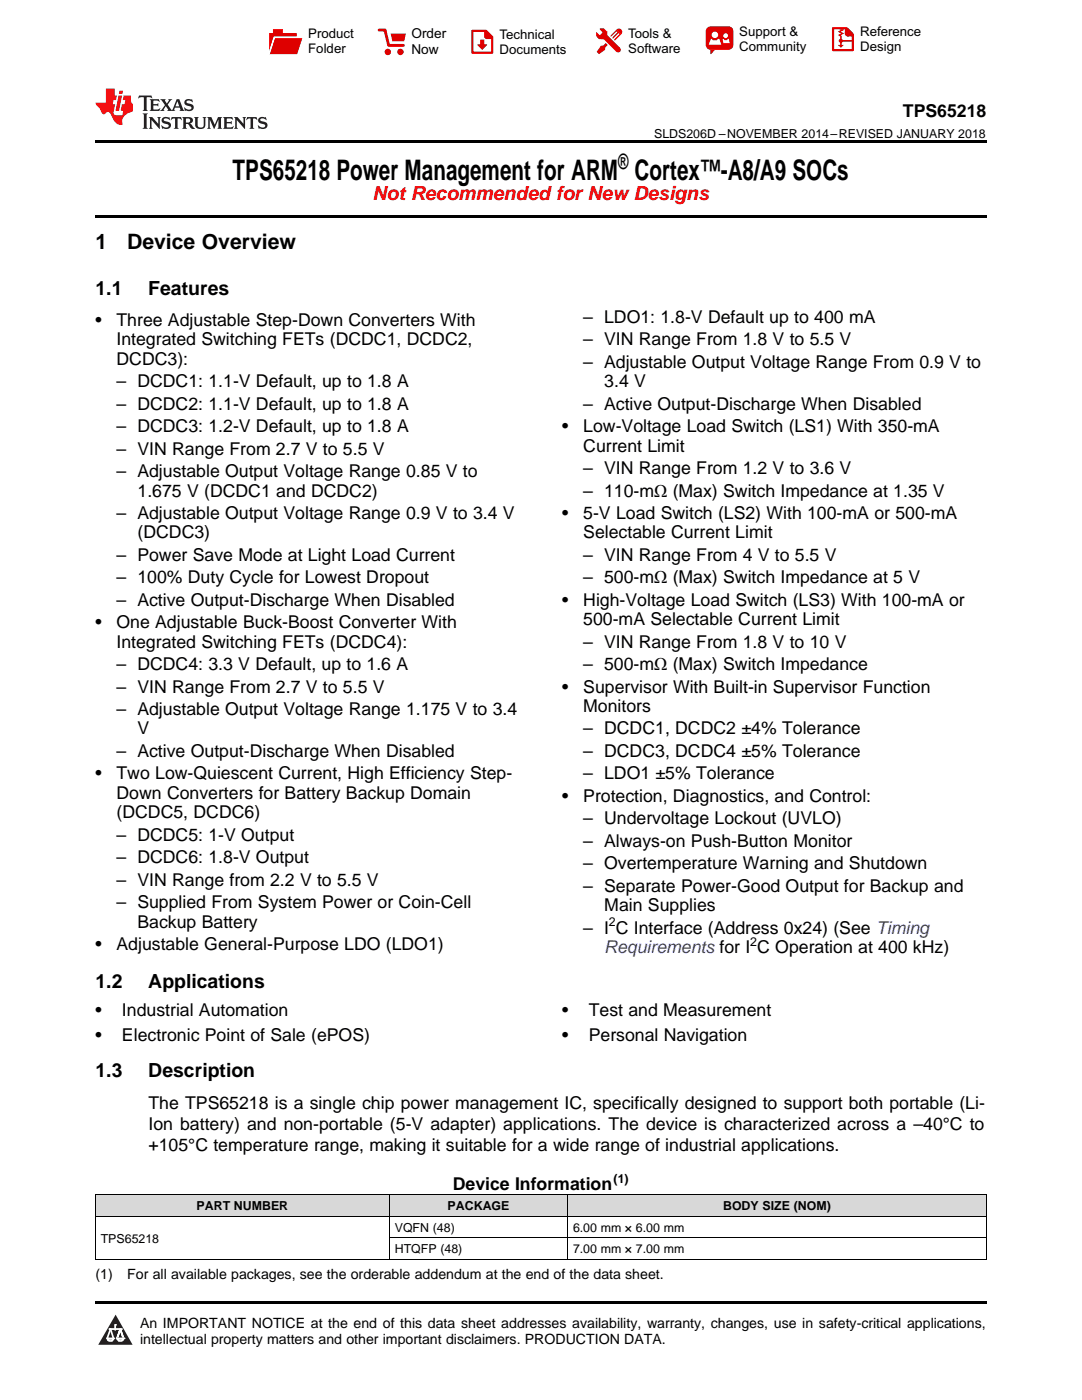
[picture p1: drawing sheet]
<svg xmlns="http://www.w3.org/2000/svg" width="216mm" height="279mm" viewBox="0 0 216 279" stroke-linecap="round" stroke-linejoin="round" font-family="sans-serif">
<defs><g id="words">
<text font-size="5.6" x="46.4" y="36">TPS65218 Power Management for ARM Cortex™-A8/A9 SOCs</text>
<g font-size="4.2">
<text x="123.3" y="33.7">®</text>
<text x="19" y="49.8">1</text>
<text x="25.4" y="49.8">Device Overview</text>
</g>
<text font-size="3.9" fill="#f00" x="74.3" y="39.9">Not Recommended for New Designs</text>
<g font-size="3.9">
<text x="19" y="58.9">1.1</text>
<text x="29.6" y="58.9">Features</text>
<text x="19" y="197.2">1.2</text>
<text x="29.6" y="197.2">Applications</text>
<text x="19" y="214.9">1.3</text>
<text x="29.6" y="214.9">Description</text>
</g>
<g font-size="3.5">
<text x="180.2" y="23.3">TPS65218</text>
<text x="19" y="65.1">•</text>
<text x="23.2" y="65.1">Three Adjustable Step-Down Converters With</text>
<text x="116.4" y="64.5">– LDO1: 1.8-V Default up to 400 mA</text>
<text x="23.2" y="68.9">Integrated Switching FETs (DCDC1, DCDC2,</text>
<text x="116.4" y="68.9">– VIN Range From 1.8 V to 5.5 V</text>
<text x="23.2" y="72.8">DCDC3):</text>
<text x="23.2" y="77.3">– DCDC1: 1.1-V Default, up to 1.8 A</text>
<text x="116.4" y="73.4">– Adjustable Output Voltage Range From 0.9 V to</text>
<text x="120.6" y="77.3">3.4 V</text>
<text x="23.2" y="81.8">– DCDC2: 1.1-V Default, up to 1.8 A</text>
<text x="116.4" y="81.8">– Active Output-Discharge When Disabled</text>
<text x="23.2" y="86.3">– DCDC3: 1.2-V Default, up to 1.8 A</text>
<text x="112.2" y="86.3">•</text>
<text x="116.4" y="86.3">Low-Voltage Load Switch (LS1) With 350-mA</text>
<text x="23.2" y="90.7">– VIN Range From 2.7 V to 5.5 V</text>
<text x="23.2" y="95.2">– Adjustable Output Voltage Range 0.85 V to</text>
<text x="116.4" y="90.1">Current Limit</text>
<text x="116.4" y="94.6">– VIN Range From 1.2 V to 3.6 V</text>
<text x="27.4" y="99.1">1.675 V (DCDC1 and DCDC2)</text>
<text x="116.4" y="99.1">– 110-mΩ (Max) Switch Impedance at 1.35 V</text>
<text x="23.2" y="103.6">– Adjustable Output Voltage Range 0.9 V to 3.4 V</text>
<text x="27.4" y="107.5">(DCDC3)</text>
<text x="112.2" y="103.6">•</text>
<text x="116.4" y="103.6">5-V Load Switch (LS2) With 100-mA or 500-mA</text>
<text x="116.4" y="107.5">Selectable Current Limit</text>
<text x="23.2" y="111.9">– Power Save Mode at Light Load Current</text>
<text x="116.4" y="111.9">– VIN Range From 4 V to 5.5 V</text>
<text x="23.2" y="116.4">– 100% Duty Cycle for Lowest Dropout</text>
<text x="116.4" y="116.4">– 500-mΩ (Max) Switch Impedance at 5 V</text>
<text x="19" y="125.4">•</text>
<text x="23.2" y="120.9">– Active Output-Discharge When Disabled</text>
<text x="23.2" y="125.4">One Adjustable Buck-Boost Converter With</text>
<text x="112.2" y="120.9">•</text>
<text x="116.4" y="120.9">High-Voltage Load Switch (LS3) With 100-mA or</text>
<text x="116.4" y="124.8">500-mA Selectable Current Limit</text>
<text x="23.2" y="129.3">Integrated Switching FETs (DCDC4):</text>
<text x="116.4" y="129.3">– VIN Range From 1.8 V to 10 V</text>
<text x="23.2" y="133.7">– DCDC4: 3.3 V Default, up to 1.6 A</text>
<text x="116.4" y="133.7">– 500-mΩ (Max) Switch Impedance</text>
<text x="23.2" y="138.2">– VIN Range From 2.7 V to 5.5 V</text>
<text x="23.2" y="142.7">– Adjustable Output Voltage Range 1.175 V to 3.4</text>
<text x="112.2" y="138.2">•</text>
<text x="116.4" y="138.2">Supervisor With Built-in Supervisor Function</text>
<text x="116.4" y="142.1">Monitors</text>
<text x="27.4" y="146.6">V</text>
<text x="116.4" y="146.6">– DCDC1, DCDC2 ±4% Tolerance</text>
<text x="19" y="155.5">•</text>
<text x="23.2" y="151.1">– Active Output-Discharge When Disabled</text>
<text x="23.2" y="155.5">Two Low-Quiescent Current, High Efficiency Step-</text>
<text x="116.4" y="151.1">– DCDC3, DCDC4 ±5% Tolerance</text>
<text x="116.4" y="155.5">– LDO1 ±5% Tolerance</text>
<text x="23.2" y="159.4">Down Converters for Battery Backup Domain</text>
<text x="112.2" y="160">•</text>
<text x="116.4" y="160">Protection, Diagnostics, and Control:</text>
<text x="23.2" y="163.3">(DCDC5, DCDC6)</text>
<text x="23.2" y="167.8">– DCDC5: 1-V Output</text>
<text x="116.4" y="164.5">– Undervoltage Lockout (UVLO)</text>
<text x="23.2" y="172.3">– DCDC6: 1.8-V Output</text>
<text x="116.4" y="169">– Always-on Push-Button Monitor</text>
<text x="116.4" y="173.5">– Overtemperature Warning and Shutdown</text>
<text x="23.2" y="176.7">– VIN Range from 2.2 V to 5.5 V</text>
<text x="116.4" y="177.9">– Separate Power-Good Output for Backup and</text>
<text x="23.2" y="181.2">– Supplied From System Power or Coin-Cell</text>
<text x="27.4" y="185.1">Backup Battery</text>
<text x="120.6" y="181.8">Main Supplies</text>
<text x="19" y="189.6">•</text>
<text x="23.2" y="189.6">Adjustable General-Purpose LDO (LDO1)</text>
<text x="116.4" y="186.3">– I C Interface (Address 0x24) (See Timing</text>
<text x="19" y="202.7">•</text>
<text x="24.3" y="202.7">Industrial Automation</text>
<text x="112.2" y="202.7">•</text>
<text x="117.5" y="202.7">Test and Measurement</text>
<text x="19" y="207.8">•</text>
<text x="24.3" y="207.8">Electronic Point of Sale (ePOS)</text>
<text x="112.2" y="207.8">•</text>
<text x="117.5" y="207.8">Personal Navigation</text>
<text x="29.6" y="221.2">The TPS65218 is a single chip power management IC, specifically designed to support both portable (Li-</text>
<text x="29.6" y="225.5">Ion battery) and non-portable (5-V adapter) applications. The device is characterized across a –40°C to</text>
<text x="29.6" y="229.7">+105°C temperature range, making it suitable for a wide range of industrial applications.</text>
<text x="90.3" y="237.5">Device Information</text>
</g>
<text font-size="3.5" fill="#00f" x="120.6" y="190.2">Requirements for I C Operation at 400 kHz)</text>
<g font-size="2.8">
<text x="19" y="255.3">(1)</text>
<text x="25.4" y="255.3">For all available packages, see the orderable addendum at the end of the data sheet.</text>
<text x="27.9" y="265">An IMPORTANT NOTICE at the end of this data sheet addresses availability, warranty, changes, use in safety-critical applications,</text>
<text x="27.9" y="268.2">intellectual property matters and other important disclaimers. PRODUCTION DATA.</text>
</g>
<g font-size="2.7">
<text x="82.1" y="7.7">Order</text>
<text x="82.1" y="10.7">Now</text>
</g>
<g font-size="2.6">
<text x="61.5" y="7.6">Product</text>
<text x="61.5" y="10.6">Folder</text>
<text x="99.7" y="7.8">Technical</text>
<text x="99.7" y="10.8">Documents</text>
<text x="125.3" y="7.6">Tools &amp;</text>
<text x="125.3" y="10.6">Software</text>
<text x="147.5" y="7.2">Support &amp;</text>
<text x="147.5" y="10.2">Community</text>
<text x="171.6" y="7.3">Reference</text>
<text x="171.6" y="10.2">Design</text>
</g>
<g font-size="2.5">
<text x="130.5" y="27.4">SLDS206D –NOVEMBER 2014–REVISED JANUARY 2018</text>
<text x="121.5" y="184.9">2</text>
<text x="149.7" y="188.8">2</text>
<text x="122.4" y="236">(1)</text>
<text x="39.2" y="241.5">PART NUMBER</text>
<text x="78.8" y="245.9">VQFN (48)</text>
<text x="89.3" y="241.5">PACKAGE</text>
<text x="114.3" y="245.9">6.00 mm × 6.00 mm</text>
<text x="144.3" y="241.5">BODY SIZE (NOM)</text>
<text x="20.1" y="248">TPS65218</text>
<text x="78.8" y="250.2">HTQFP (48)</text>
<text x="114.3" y="250.2">7.00 mm × 7.00 mm</text>
</g>
</g></defs>
<g fill="#d8d8d8">
<path d="M19 238.5h58.7v4.3h-58.7z"/>
<path d="M77.7 238.5h35.6v4.3h-35.6z"/>
<path d="M113.3 238.5h83.5v4.3h-83.5z"/>
</g>
<path d="M23.1 262.4l3.4 6h-6.9z" fill="#231f20"/>
<path d="M21.4 267.1h1.2l-.3 .5h-.3a.55 .55 0 0 1-.6-.5z" fill-rule="evenodd" fill="#fff"/>
<path d="M21.4 267.1h1.2l-.3 .5h-.3a.55 .55 0 0 1-.6-.5z" fill="none" stroke="#231f20" stroke-width=".34"/>
<path d="M21.4 267.1l1.2 .1-.3 .4h-.5z" fill="none" stroke="#fff" stroke-width=".34"/>
<path d="M23 265.3h.1" fill="none" stroke="#fff" stroke-width=".34"/>
<path d="M23 264.4v.9z" fill="#fff"/>
<path d="M23 264.4v.9z" fill="none" stroke="#fff" stroke-width=".34"/>
<circle cx="23" cy="264.4" r=".17" fill="#fff"/>
<path d="M21.9 265.2h.1" fill="none" stroke="#fff" stroke-width=".34"/>
<path d="M21.9 265.2h2.3z" fill="#fff"/>
<path d="M21.9 265.2h2.3z" fill="none" stroke="#fff" stroke-width=".34"/>
<circle cx="24.2" cy="265.2" r=".17" fill="#fff"/>
<path d="M23.3 267.1h.1" fill="none" stroke="#fff" stroke-width=".34"/>
<path d="M24 265.2l-.7 1.9z" fill="#fff"/>
<path d="M24 265.2l-.7 1.9z" fill="none" stroke="#fff" stroke-width=".34"/>
<path d="M24 265.2l.7 1.9z" fill="#fff"/>
<path d="M24 265.2l.7 1.9z" fill="none" stroke="#fff" stroke-width=".34"/>
<path d="M24.6 267.1h.1" fill="none" stroke="#fff" stroke-width=".34"/>
<circle cx="21.4" cy="267.1" r=".17" fill="#fff"/>
<path d="M22.1 265.2l-.7 1.9z" fill="#fff"/>
<path d="M22.1 265.2l-.7 1.9z" fill="none" stroke="#fff" stroke-width=".34"/>
<path d="M22.1 265.2l.5 1.9z" fill="#fff"/>
<path d="M22.1 265.2l.5 1.9z" fill="none" stroke="#fff" stroke-width=".34"/>
<circle cx="22.6" cy="267.1" r=".17" fill="#fff"/>
<path d="M23.4 267.1h1.3a.65 .65 0 0 1-.7 .5 .65 .65 0 0 1-.6-.5z" fill-rule="evenodd" fill="#fff"/>
<path d="M23.4 267.1h1.3a.65 .65 0 0 1-.7 .5 .65 .65 0 0 1-.6-.5z" fill="none" stroke="#231f20" stroke-width=".34"/>
<path d="M23.4 267.1h1.3l-.4 .5h-.6z" fill="none" stroke="#fff" stroke-width=".34"/>
<path d="M23.3 267.1h.1" fill="none" stroke="#fff" stroke-width=".34"/>
<circle cx="24.7" cy="267.1" r=".17" fill="#fff"/>
<path d="M19 28h177.8v.5h-177.8zM19 42.9h177.8v.6h-177.8zM19 251.4h.2zM113.2 251.4h.1zM196.7 251.4h.1zM19 259.7h177.8v.5h-177.8z" fill="#000"/>
<path d="M19 238.5h177.8M19.1 238.5v12.9M77.7 238.5v12.9M113.2 238.5v12.9M196.8 238.5v12.9M19 251.4h177.8M19 242.8h177.8M77.7 247.1h119.1" fill="none" stroke="#000" stroke-width=".2"/>
<path d="M27.7 19.1l-.1 .6 .6-.3h.5v.2v2.2l-.2 .3h1l-.2-.3v-2.2v-.2h.5l.6 .3-.2-.6zM29.9 19.8l.2 .4v1.6l-.2 .3h1.9l.1-.6a1.09 1.09 0 0 1-1.3 .2v-.7h.6l.4 .2v-.6l-.2 .2h-.8v-.6l.2-.1a1.01 1.01 0 0 1 1 .3l-.1-.6zM32 19.8l.9 1.2-1 1.1h.9l-.2-.2 .5-.7 .5 .7-.3 .2h1.7l-.2-.2 .1-.4h1l.1 .4-.2 .2h1l-.3-.3-.7-2h-.5l-1 2.2-.8-1.1 .9-1.1h-.9l.2 .2-.4 .7-.4-.7 .2-.2zM35.4 20.2l.4 1h-.8zM37 19.9a.66 .66 0 0 0-.2 .8 .66 .66 0 0 0 .6 .4l.7 .2 .1 .2a.8 .8 0 0 1-.7 .4 .8 .8 0 0 1-.7-.5l.1 .7 .2-.1a.94 .94 0 0 0 1.1 .1 .94 .94 0 0 0 .4-.9 1.48 1.48 0 0 0-1.3-.6v-.4a1.1 1.1 0 0 1 1.2 .2l-.2-.6-.2 .1-.5-.1zM28.5 22.6l.2 .4v2.3l-.2 .4h1l-.2-.4v-2.3l.2-.4zM29.7 23.4l.2 .3v1.6l-.2 .4h.8l-.3-.4 .1-1.3 1.6 1.7v-2l.2-.3h-.7l.2 .2v1.1l-1.2-1.3zM32.5 23.5a.66 .66 0 0 0-.2 .7 .66 .66 0 0 0 .6 .5l.6 .1 .2 .3a.8 .8 0 0 1-.8 .4 .8 .8 0 0 1-.7-.5l.2 .7 .2-.1a.94 .94 0 0 0 1 .1 .94 .94 0 0 0 .5-1 1.47 1.47 0 0 0-1.3-.6l-.1-.3a1.1 1.1 0 0 1 1.3 .2l-.2-.6-.2 .1-.5-.2zM34.3 23.4l-.2 .6a.64 .64 0 0 1 .8-.3v1.6l-.2 .4h1l-.3-.4 .1-1.6a.66 .66 0 0 1 .8 .3l-.2-.6zM36.3 23.4l.3 .3v1.6l-.3 .4h1l-.2-.2v-.8l.5 .1 .1 .1a.8 .8 0 0 0 1.2 .7l-1-1a.62 .62 0 0 0 .6-.6 .62 .62 0 0 0-.6-.6zM37.1 23.7h.1a.48 .48 0 0 1 .6 0 .48 .48 0 0 1 .1 .6l-.2 .1-.6 .1zM38.7 23.4l.2 .2a2.29 2.29 0 0 0 .4 2 1.05 1.05 0 0 0 1.7-.7v-1.3l.2-.2h-.8l.2 .3v1.2a.61 .61 0 0 1-.6 .6 .61 .61 0 0 1-.6-.6v-1.2l.3-.3zM41.3 23.4l.3 .3v1.6l-.3 .4h.8l-.2-.4v-1.4l.8 1.8 .9-1.8v1.4l-.2 .4h.9l-.2-.4v-1.6l.2-.3h-.8l-.7 1.5-.6-1.5zM44.5 23.4l.2 .3v1.6l-.2 .4h1.9l.2-.6a1.1 1.1 0 0 1-1.4 .2v-.7h.6l.4 .2v-.7l-.2 .2h-.8v-.5l.2-.2a1.02 1.02 0 0 1 1.1 .3l-.2-.5zM46.7 23.4l.2 .3v1.6l-.2 .4h.8l-.3-.4 .1-1.3 1.6 1.7v-2l.2-.3h-.7l.2 .2v1.1l-1.2-1.3zM49.3 23.4l-.1 .6a.64 .64 0 0 1 .8-.3v1.6l-.3 .4h1l-.2-.4v-1.6a.66 .66 0 0 1 .8 .3l-.1-.6zM51.7 23.5a.66 .66 0 0 0-.2 .7 .66 .66 0 0 0 .7 .5l.6 .1 .1 .3a.8 .8 0 0 1-.7 .4 .8 .8 0 0 1-.7-.5l.1 .7 .2-.1a.94 .94 0 0 0 1.1 .1 .94 .94 0 0 0 .4-1 1.48 1.48 0 0 0-1.2-.6l-.1-.3a1.1 1.1 0 0 1 1.2 .2l-.2-.6-.1 .1-.6-.2z" fill="#231f20"/>
<path d="M21.1 17.7v2.8h-2v.3l.9 1a.96 .96 0 0 0 1 .9 .59 .59 0 0 1 .5-.3 .59 .59 0 0 1 .5 .3l.4 .8a1.61 1.61 0 0 0 2.1 1.3 1.63 1.63 0 0 1 1.1-2.2l.9-.4v-1.5a1.6 1.6 0 0 1-.4-1.6h-1.4l-.2 .9h.5l-.2 .8h-.5l-.2 1v.3h.5l-.2 .9h-.7a.74 .74 0 0 1-1-.6l.3-1.6h-.5l.2-.8h.5l.1-.9h-.4v-1.4zM23.7 19.1l-.7 3h.8l.6-3zM23.8 18.1l-.1 .7h.7l.2-.7z" fill="#ee1d23"/>
<g fill="#d60000">
<path d="M54.5 5.8h2v.8h2.7v4.2h-5.5v-4.2h.8z" fill-rule="evenodd"/>
<path d="M54.8 7.5h5.6l-1.1 3.3h-5.6z" fill-rule="evenodd"/>
</g>
<path d="M54.7 7.4h5.7l-.1 .1h-5.5l-1.1 3.3z" fill-rule="evenodd" fill="#fff"/>
<path d="M54.7 7.4h5.7l-.1 .1h-5.5l-1.1 3.3z" fill="none" stroke="#fff" stroke-width=".2"/>
<path d="M75.6 6h1.2l.7 3.1h3" fill="none" stroke="#d60000" stroke-width=".56"/>
<g fill="#d60000">
<path d="M77.9 6.7h3.1l-.4 1.5h-2.3z" fill-rule="evenodd"/>
<circle cx="77.4" cy="10.4" r=".64"/>
<circle cx="79.9" cy="10.4" r=".64"/>
</g>
<path d="M94.3 6.2h2.7l1.2 1.2v3.1h-3.9z" fill="none" stroke="#d60000" stroke-width=".44"/>
<g fill="#d60000">
<path d="M95.8 7.9h.8v1h.6l-1 1.1-.9-1v-.1h.5z" fill-rule="evenodd"/>
<path d="M96.6 6.2h.4l1.2 1.2v.4h-1.2l-.4-.4z" fill-rule="evenodd"/>
<path d="M119.7 5.7h.8l.6 .6 .1 .7 2.5 2.5-.7 .8-2.4-2.3-1.1-.2-.5-.6v-.8l.7 .6 .5-.4v-.2l-.5-.5z" fill-rule="evenodd"/>
<path d="M119.9 9.1h.5l.5-.5 .4 .4-.5 .5-.1 .4-1.2 .9-.4-.5z" fill-rule="evenodd"/>
<path d="M123 5.9a.67 .67 0 0 1 1 0 .67 .67 0 0 1 0 .9z" fill-rule="evenodd"/>
<path d="M123 5.9l1 .9-1.2 1.2h-.2v-.2l.9-.9 .1-.2h-.2l-1 1h-.2v-.2l1-1v-.2h-.2l-1 1h-.2v-.2z" fill-rule="evenodd"/>
<circle cx="123.3" cy="9.9" r=".54"/>
</g>
<path d="M121.1 6.3l-.1 .7" fill="none" stroke="#d60000" stroke-width=".2"/>
<g fill="#d60000">
<path d="M141.1 5.5l.7-.2h3.6a.95 .95 0 0 1 .9 .9v2.8a.95 .95 0 0 1-.9 .9h-3.6a.95 .95 0 0 1-1-.9v-2.8z" fill-rule="evenodd"/>
<path d="M141.8 9.9h.9l-.8 .9h-.1z" fill-rule="evenodd"/>
</g>
<g fill="#fff">
<path d="M144.3 8.6h1.3z"/>
<path d="M141.9 7.8h.2l.2 .2h.7l.2-.2h.3l.4 1.1h-2.5z" fill-rule="evenodd"/>
<path d="M144.2 7.8h.2l.2 .2h.5l.1-.2h.2l.2 .8h-1.3z" fill-rule="evenodd"/>
<circle cx="142.6" cy="6.9" r=".65"/>
<circle cx="144.8" cy="7.1" r=".48"/>
</g>
<path d="M166.2 5.6h2.8l1.2 1.3v3.1h-4z" fill="none" stroke="#d60000" stroke-width=".44"/>
<path d="M167.8 7.3v1.8M167.8 8.1h2.3" fill="none" stroke="#d60000" stroke-width=".3"/>
<g fill="#d60000">
<path d="M168.6 5.6h.4l1.2 1.3v.4h-1.1l-.5-.6z" fill-rule="evenodd"/>
<circle cx="167.8" cy="8.1" r=".42"/>
<circle cx="169.1" cy="6.7" r=".55"/>
</g>
<g fill="#d60000">
<path d="M167.2 9h1.2l-.6 .5z"/>
<path d="M167.5 5.8h.6l.3 .2-.6 .3 .6 .4-.7 .3 .2 .3h-.2l-.5-.3 .6-.3-.6-.4 .6-.3z"/>
</g>
<use href="#words"/>
</svg>
